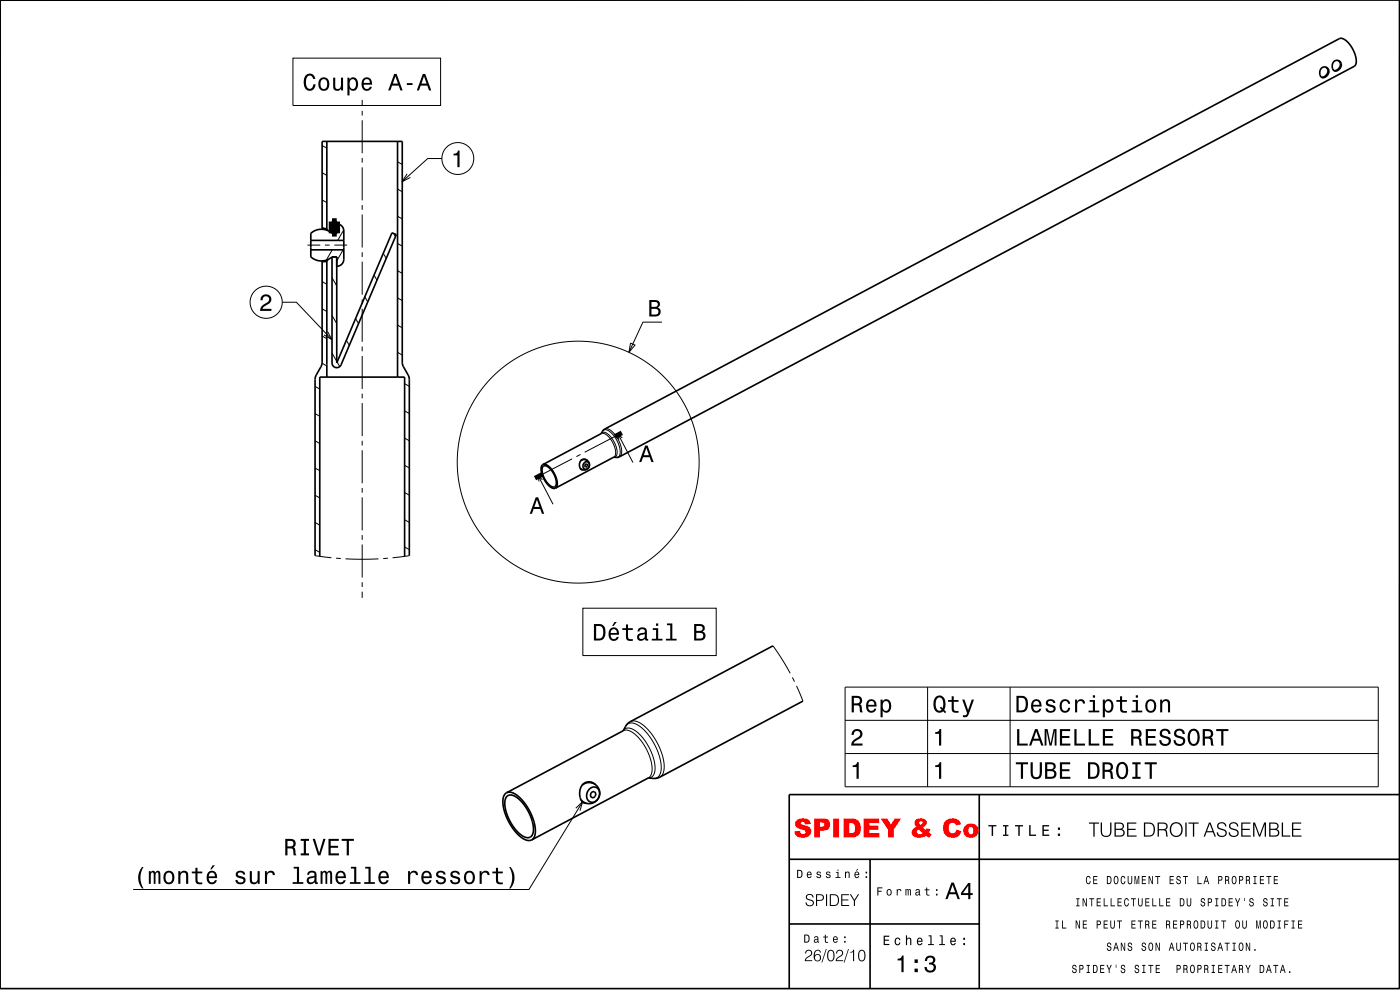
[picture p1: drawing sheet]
<svg xmlns="http://www.w3.org/2000/svg" width="297mm" height="210mm" viewBox="0 0 297 210" stroke-linecap="round" stroke-linejoin="round" font-family="sans-serif">
<path d="M70.4 47h1v2.5h-1z" fill="none" stroke="#000" stroke-width="1.4" stroke-linecap="butt"/>
<g fill="none" stroke="#000" stroke-width=".21">
<path d="M68.3 30.9l1 .5M68.3 36.6l1 .6M76.8 21.2v1.3M76.8 23.5v1M76.8 25.5v7M76.8 33.5v1M76.8 35.5v7M84.3 34.3l1 .6M65.2 52h2.7M68.3 42.4l1 .6M68.3 48.2l.6 .3M68.3 59.7l1 .6"/>
<path d="M68.9 52h1M70.4 58.9l1 1.7M70.5 53l-1.3 2.2M70.9 52h2.7M72.8 53l-1.4 2.3M72.9 48.8l-1.3 2.2M76.8 43.5v1M76.8 45.5v7M76.8 53.5v1M76.8 55.5v7M79.4 58.3l.6 1.1M81.3 53.7l.6 1.1"/>
<path d="M83.5 49.5l.4 .7M84.3 40.1l1 .6M84.3 45.9l1 .5M84.3 51.6l1 .6M84.3 57.4l1 .6M68.3 77l1 .6M68.3 65.5l1 .6M68.3 71.3l1 .6M70.4 66.9l1 1.7M70.4 74.9l1 1.7M71.5 76.8l.6 1M73.5 72.2l.6 1.1"/>
<path d="M75.4 67.6l.7 1.1M76.8 63.5v1M76.8 65.5v7M76.8 73.5v1M76.8 75.5v7M77.4 63l.6 1M84.3 69l1 .5M84.3 63.2l1 .6M84.3 74.7l1 .6M66.8 82l1 .5M66.8 87.7l1 .6M66.8 93.5l1 .6"/>
<path d="M66.8 99.3l1 .6M76.8 83.5v1M76.8 85.5v7M76.8 93.5v1M76.8 95.5v7M85.8 81.4l1 .6M85.8 87.2l1 .5M85.8 92.9l1 .6M85.8 98.7l1 .6M121.4 97.3l-6.4 3.4M123.2 96.4l-.9 .5M127.8 91.5l.1-.2a1.68 1.68 0 0 1 2.2 .9 5.1 5.1 0 0 1 1.3 4.5l-.2 .2-.5 .1"/>
<path d="M128.3 91a2.51 2.51 0 0 1 2.5 1.6 4.2 4.2 0 0 1 .8 4.2l-.2 .1M130.2 97a2.27 2.27 0 0 0 0-2.7 3.4 3.4 0 0 0-2.5-2.4h-.1a1.2 1.2 0 0 1 1.7 .5 4.7 4.7 0 0 1 1.5 4.3l-.6 .3M130.5 92.6l-6.5 3.3M131.2 92.2l3.1 5.9M132 92.9l-.8-.7 .1 1.1M66.8 117.9l3.5 .4M66.8 105l1 .6M66.8 110.8l1 .6M66.8 116.6l1 .6M71.3 118.4l1 .1M73.3 118.5h7M76.8 103.5v1"/>
<path d="M76.8 105.5v7M76.8 113.5v1M76.8 115.5v7M82.3 118.4l-1 .1M85.8 110.2l1 .6M85.8 116l1 .6M85.8 104.5l1 .5M86.8 117.9l-3.5 .4M114.2 101l3.1 6M115.1 101.7l-.9-.7 .1 1.1M76.8 123.5v1M76.8 125.5v1.3"/>
<path d="M164 137l2 3 1.6 2.8M132.7 154.1a1.73 1.73 0 0 1 2.7-.2l1.2 1 1.4 1.5 1 1.8 .7 1.8a5 5 0 0 1-.1 4.8l-.5 .3h-.6M133.7 153.1a3.3 3.3 0 0 1 3.5 1.4l2 2.6 1.2 2.7a5 5 0 0 1-.2 4.9l-.2 .2M168.1 143.7l.4 .9M169 145.5l1.3 3.2M137.6 165a3.2 3.2 0 0 0 .5-3.6l-.7-2a7.9 7.9 0 0 0-4.3-4.5l-.9 .1a1.64 1.64 0 0 1 2.5 0 10.7 10.7 0 0 1 4.2 8.7 1.39 1.39 0 0 1-1.4 1.3"/>
<circle cx="122.7" cy="98" r="25.7"/>
</g>
<g fill="none" stroke="#000" stroke-width=".35">
<path d="M280.3 14.5l.4-.3h.5l.4 .2 .3 .4-.2 1-.7 .6h-.6l-.4-.5v-.8zM281.2 14.2l.5 .6-.1 .7-.5 .7-.7 .2M283 13.1l.3-.3h.6l.4 .2 .2 .5-.1 .9-.8 .6h-.6l-.3-.5-.1-.7zM283.9 12.8l.4 .6v.7l-.6 .7-.7 .2M69.3 30v18.5M84.3 30v50M65.9 53h7M65.9 51h7M68.3 48.5v-18.5h17v46.8l.2 .8 1.2 2.2 .1 .7v37.4M68.3 55.5v21.4l-.1 .7-1.2 2.2-.2 .7v37.4M68.3 48.5l.1 .1M68.3 48.5h1"/>
<path d="M68.3 55.5h1M68.4 55.4l-.1 .1M69.3 48.5l.2 .4M69.3 55.5v24.5M69.5 55.1l-.2 .4M70.4 49.5a3.4 3.4 0 0 0-4.5 0v5a3.4 3.4 0 0 0 4.5 0M70.4 54.5h1v22.5l11.8-27.6 .9 .4-11.7 27.6a1 1 0 0 1-1.2 .6 1 1 0 0 1-.8-1zM70.4 47h1v2.5h-1zM71.4 47.5a1.5 1.5 0 0 1 1.5 1.5v6a1.5 1.5 0 0 1-1.5 1.5M115.2 98.5a2.27 2.27 0 0 0 0 2.7 3.4 3.4 0 0 0 2.5 2.4h.1M115.2 98.5a2.06 2.06 0 0 1 2.1 1.4 3.8 3.8 0 0 1 .7 3.5l-.2 .2M115.2 98.9l.1-.1a2.21 2.21 0 0 1 2.1 1.7 2.35 2.35 0 0 1 .3 2.8 2.22 2.22 0 0 1-2.1-1.7l-.6-1.7v-.7z"/>
<path d="M123.2 97.8a1.12 1.12 0 0 1 1.6 .1 1.12 1.12 0 0 1-.1 1.5 1.12 1.12 0 0 1-1.6-.1M123.3 99.6h.1M124 98.1a.72 .72 0 0 1 1 .2 .72 .72 0 0 1-.2 1 .73 .73 0 0 1-1.1-.2 .73 .73 0 0 1 .3-1zM124.2 97.4l.1 .1M124.6 97.7l-.4-.3h-.5l-.6 .5-.2 .7 .1 .6 .3 .3 .3 .2M130.2 97l1.2-.1 155.9-82.8a2.47 2.47 0 0 0 0-2.9 4.3 4.3 0 0 0-2.9-3.1l-156.1 82.9-.8 1-12.3 6.5M130.2 97l-12.4 6.6M67.8 118v-38h18v38M164 137l-30.3 16.1-.8 .7-.7 1.2-24.7 13.2M170.3 148.7l-30.4 16.2-1 .2-1.4-.1M107.5 168.2a2.84 2.84 0 0 0-.7 3.1l1.1 2.9a7.1 7.1 0 0 0 4.2 4.1l.7-.1M107.5 168.2a2.8 2.8 0 0 1 3 1.2l1 1.3 .9 1.4a6.4 6.4 0 0 1 .8 5.7l-.4 .4"/>
<path d="M107.5 168.9a1.82 1.82 0 0 1 2.5 .6 9.1 9.1 0 0 1 3.1 7.2 1.3 1.3 0 0 1-.9 1 1.3 1.3 0 0 1-1.4-.4 9.1 9.1 0 0 1-3.6-7.7zM123.5 166.6a2.24 2.24 0 0 1 3.2 .2 2.24 2.24 0 0 1-.3 3.2 2.24 2.24 0 0 1-3.1-.3M123.7 170.2h.3M125 167.4a1.29 1.29 0 0 1 1.7-.2 1.29 1.29 0 0 1 .4 1.6 1.36 1.36 0 0 1-1.1 1.3 1.36 1.36 0 0 1-1.5-.9 1.99 1.99 0 0 1 .5-1.8zM125.4 165.9l.4 .2M125.5 168.1a.57 .57 0 0 1 .8 .1 .57 .57 0 0 1-.1 .8 .57 .57 0 0 1-.9 0 .57 .57 0 0 1 .2-.9zM126.3 166.4a2.01 2.01 0 0 0-2.4-.3 2.01 2.01 0 0 0-.9 2.2l.1 .9 .3 .7 .5 .4 .5 .1M137.6 165l-24.8 13.2M207.7 168.6v41.1M296.9 168.6h-129.5v41.1M167.4 196h40.3M167.4 182.3h129.5"/>
<path d="M184.6 182.3v27.4M296.9 209.7v-209.7h-296.9v209.7h296.9"/>
<circle cx="124.4" cy="98.7" r=".31"/>
</g>
<path d="M131.9 91.8l-1.4 .8M115 100.7l-1.5 .7" fill="none" stroke="#000" stroke-width="1" stroke-linecap="butt"/>
<g fill="#000">
<path d="M209.7 175v.3h.7v2h.3v-2h.7v-.3zM212.8 175v.3h.4v1.7h-.4v.3h1.1v-.3h-.4v-1.7h.4v-.3zM215.3 175v.3h.7v2h.3v-2h.7v-.3zM218.3 175v2.3h1.5v-.3h-1.2v-2zM221.1 175v2.3h1.5v-.3h-1.2v-.7h1.1v-.3h-1.1v-.7h1.2v-.3zM224.4 176.8v.5h.5v-.5zM224.4 175.5v.5h.5v-.5z" fill-rule="evenodd"/>
<path d="M231 174.5v.2h.9v2.8h.3v-2.8h1v-.2zM233.5 174.5v1.9a1.14 1.14 0 0 0 1.1 1.2 1.14 1.14 0 0 0 1.2-1.2v-1.9h-.3v1.9a.87 .87 0 0 1-.9 .9 .87 .87 0 0 1-.8-.9v-1.9zM236.4 174.5v3h.9a1.02 1.02 0 0 0 1.3-.6 .8 .8 0 0 0-.6-1 .77 .77 0 0 0 .4-1 .77 .77 0 0 0-1-.4zM236.7 174.7a1.42 1.42 0 0 1 1.4 .3 .52 .52 0 0 1-.4 .8h-1zM236.7 176h.8a.62 .62 0 0 1 .8 .6 .62 .62 0 0 1-.8 .6h-.8zM239.1 174.5v3h2v-.3h-1.7v-1.1h1.5v-.3h-1.5v-1.1h1.7v-.2zM242.7 174.5v3a1.99 1.99 0 0 0 2.2-.7 1.52 1.52 0 0 0 0-1.6 1.52 1.52 0 0 0-1.5-.7zM242.9 174.7a1.46 1.46 0 0 1 1.7 .6l.1 .7a1.02 1.02 0 0 1-1.2 1.2h-.6zM245.6 174.5v3h.3v-1.4l1.1 .1a1.06 1.06 0 0 1 .4 1.2l.3 .1-.2-1.2-.3-.3a.84 .84 0 0 0 .5-1.1 .84 .84 0 0 0-1.1-.4zM245.9 174.7a1.43 1.43 0 0 1 1.5 .3 .57 .57 0 0 1-.4 .9h-1.1zM248.5 174.8a1.59 1.59 0 0 0-.2 1.9 1.59 1.59 0 0 0 1.8 .7 1.58 1.58 0 0 0 .8-1.9 1.58 1.58 0 0 0-1.9-1zM248.7 175a1.1 1.1 0 0 1 1.3-.2 1.1 1.1 0 0 1 .6 1.2 1.11 1.11 0 0 1-1.1 1.3 1.11 1.11 0 0 1-1.1-1.3zM251.5 174.5v3h.2v-3zM252.1 174.5v.2h1v2.8h.2v-2.8h1v-.2zM256.5 174.5l-1.2 3h.3l.4-.9h1.3l.4 .9h.2l-1.1-3zM256.6 174.8l.6 1.5h-1.1zM258.4 174.6a.87 .87 0 0 0-.1 1.1 .87 .87 0 0 0 1 .4 .62 .62 0 0 1 .7 .6 .62 .62 0 0 1-.8 .6 .72 .72 0 0 1-.8-.7h-.3a1.09 1.09 0 0 0 1 1 1.09 1.09 0 0 0 1.2-.9 1.49 1.49 0 0 0-1.6-1.1 .6 .6 0 0 1-.1-.8 .6 .6 0 0 1 .9-.1l.2 .1 .2 .5h.3a1.04 1.04 0 0 0-.7-.9 1.04 1.04 0 0 0-1.1 .2zM261 174.6a.87 .87 0 0 0-.2 1.1 .87 .87 0 0 0 1 .4 .67 .67 0 0 1 .7 .9 .67 .67 0 0 1-1.1 .3l-.4-.4-.1-.3h-.3a1.09 1.09 0 0 0 1.1 1 1.09 1.09 0 0 0 1.1-.9 1.48 1.48 0 0 0-1.5-1.1 .6 .6 0 0 1-.2-.8 .6 .6 0 0 1 .9-.1l.2 .1 .2 .5h.3a1.04 1.04 0 0 0-.6-.9 1.04 1.04 0 0 0-1.1 .2zM263.3 174.5v3h2v-.3h-1.7v-1.1h1.5v-.3h-1.5v-1.1h1.7v-.2zM265.8 174.5v3h.3v-2.6l1 2.6h.2l1-2.6v2.6h.3v-3h-.4l-1 2.6-1-2.6zM269.2 174.5v3h.9a1.02 1.02 0 0 0 1.3-.6 .8 .8 0 0 0-.6-1 .77 .77 0 0 0 .4-1 .77 .77 0 0 0-1-.4zM269.5 174.7a1.43 1.43 0 0 1 1.4 .3 .52 .52 0 0 1-.4 .8h-1zM269.5 176h.8a.62 .62 0 0 1 .8 .6 .62 .62 0 0 1-.8 .6h-.8zM271.9 174.5v3h1.8v-.3h-1.5v-2.7zM274.1 174.5v3h2v-.3h-1.7v-1.1h1.5v-.3h-1.5v-1.1h1.6v-.2z" fill-rule="evenodd"/>
<path d="M169.1 184.5v1.7a.93 .93 0 0 0 1.1-.5 .93 .93 0 0 0-.4-1.2zM169.3 184.7a.65 .65 0 0 1 .7 .7 .65 .65 0 0 1-.7 .6zM171.3 185l-.1 .3a.62 .62 0 0 0 0 .7 .62 .62 0 0 0 .8 .2l.2-.3-.6 .2-.2-.5 .8-.1a.53 .53 0 0 0-.3-.6 .53 .53 0 0 0-.6 .1zM171.5 185.2l.3-.1 .2 .4h-.6zM173.3 185a.52 .52 0 0 0 .1 .6 .52 .52 0 0 0 .5 .1 .28 .28 0 0 1-.2 .4 .28 .28 0 0 1-.3-.3h-.2a.47 .47 0 0 0 .6 .5 .47 .47 0 0 0 .2-.8l-.5-.1a.25 .25 0 0 1 .2-.4 .25 .25 0 0 1 .3 .3h.2l-.3-.4zM175.4 185a.52 .52 0 0 0 0 .6 .52 .52 0 0 0 .6 .1 .28 .28 0 0 1-.3 .4 .28 .28 0 0 1-.3-.3h-.2a.47 .47 0 0 0 .6 .5 .47 .47 0 0 0 .2-.8l-.5-.1a.25 .25 0 0 1 .2-.4 .25 .25 0 0 1 .3 .3h.2l-.3-.4zM177.3 185v.1h.4v1h-.5v.1h1.1v-.1h-.4v-1.1zM177.7 184.5v.2h.2v-.2zM179.3 184.9v1.3h.2v-.9l.3-.2 .2 .2v.9h.2v-.8a.41 .41 0 0 0-.2-.5 .41 .41 0 0 0-.5 .2v-.2zM181.8 184.3l-.2 .4 .5-.4zM181.4 185l-.1 .3a.62 .62 0 0 0 0 .7 .62 .62 0 0 0 .8 .2l.2-.3-.6 .2-.2-.5 .8-.1a.53 .53 0 0 0-.3-.6 .53 .53 0 0 0-.6 .1zM181.6 185.2l.3-.1 .2 .4h-.6zM183.6 185.9v.3h.4v-.3zM183.6 184.9v.4h.4v-.4z" fill-rule="evenodd"/>
<path d="M171.2 189.8a.73 .73 0 0 0-.2 .9 .73 .73 0 0 0 .9 .3 .56 .56 0 0 1 .5 .8 .56 .56 0 0 1-.9 .2l-.3-.3-.1-.3h-.2a.88 .88 0 0 0 .9 .9 .88 .88 0 0 0 .8-1l-.4-.4-.6-.2a.46 .46 0 0 1-.4-.5 .46 .46 0 0 1 .6-.4 .54 .54 0 0 1 .6 .6h.2a.87 .87 0 0 0-.5-.8 .87 .87 0 0 0-.9 .2zM173.1 189.7v2.5h.2v-1.1a1.07 1.07 0 0 0 1.5-.7 .68 .68 0 0 0-.8-.7zM173.3 189.9h.7a.5 .5 0 0 1 .6 .4 .5 .5 0 0 1-.4 .6h-.9zM175.2 189.7v2.5h.3v-2.5zM176 189.7v2.5a1.66 1.66 0 0 0 1.9-.5 1.27 1.27 0 0 0 0-1.4 1.27 1.27 0 0 0-1.3-.6zM176.3 189.9a1.22 1.22 0 0 1 1.4 .5 1.12 1.12 0 0 1-.1 1.3 1.12 1.12 0 0 1-1.3 .3zM178.5 189.7v2.5h1.6v-.2h-1.4v-1h1.3v-.2h-1.3v-.9h1.4v-.2zM180.3 189.7l.8 1.4v1.1h.3v-1.1l.9-1.4h-.3l-.7 1.2-.8-1.2z" fill-rule="evenodd"/>
<path d="M170.6 198.2v1.8a.92 .92 0 0 0 1.1-.6 .92 .92 0 0 0-.4-1.1zM170.8 198.4a.65 .65 0 0 1 .7 .7 .65 .65 0 0 1-.7 .7zM172.8 198.7l-.1 .3h.2a.26 .26 0 0 1 .3-.2 .26 .26 0 0 1 .2 .3 .49 .49 0 0 0-.7 .2 .49 .49 0 0 0 .2 .7l.5-.2 .1 .1 .3 .1v-.2h-.2l-.1-1.1-.3-.1zM172.9 199.5a.28 .28 0 0 1 .5 0 .28 .28 0 0 1-.5 0zM175 198.3v.4h-.4v.2h.4l.1 1 .6 .1v-.2l-.5-.1v-.2v-.6h.5v-.2h-.5v-.4zM176.8 198.8l-.1 .2a.62 .62 0 0 0 .1 .8 .62 .62 0 0 0 .7 .1l.2-.3-.6 .2-.2-.4 .8-.1a.53 .53 0 0 0-.2-.6 .53 .53 0 0 0-.7 .1zM177 198.9l.3-.1 .2 .4h-.6zM179.1 199.6v.4h.3v-.4zM179.1 198.6v.4h.3v-.4z" fill-rule="evenodd"/>
<path d="M186.1 188.2v1.7h.2v-.7h.7v-.2h-.7v-.6h.9v-.2zM188.2 188.8l-.1 .2a.62 .62 0 0 0 .1 .8 .62 .62 0 0 0 .8 0l.1-.2a.62 .62 0 0 0-.1-.8 .62 .62 0 0 0-.8 0zM188.4 188.9l.1-.1a.49 .49 0 0 1 .5 .5 .49 .49 0 0 1-.5 .5l-.2-.3zM190.2 188.6v1.3h.2l.1-1 .4-.1 .1 .2h.2a.42 .42 0 0 0-.3-.4 .42 .42 0 0 0-.5 .2v-.2zM192.1 188.6v1.3h.2v-1l.2-.1 .1 1.1h.2v-1l.1-.1 .1 1.1h.2l-.1-1.3-.4 .2-.2-.2-.2 .2v-.2zM194.3 188.7l-.1 .3h.2a.26 .26 0 0 1 .3-.2 .26 .26 0 0 1 .2 .3 .49 .49 0 0 0-.6 .2 .49 .49 0 0 0 .1 .7l.5-.2 .1 .1h.3v-.1h-.2l-.1-1.1zM194.4 189.5a.28 .28 0 0 1 .5 0 .28 .28 0 0 1-.5 0zM196.5 188.3v.4h-.4v.1h.4l.1 1.1 .6 .1v-.2l-.5-.1v-.2v-.7h.5v-.1h-.5v-.4zM198.6 189.6v.3h.3v-.3zM198.6 188.6v.4h.3v-.4z" fill-rule="evenodd"/>
<path d="M201.8 187.2l-1.2 3.5h.4l.4-1h1.4l.4 1h.4l-1.3-3.5zM202.1 187.7l.5 1.6h-1.1zM205.4 187.3l-1.5 2.1v.5h1.5v.8h.5v-.8h.5v-.4h-.5v-2.2zM205.4 187.9v1.6h-1.1z" fill-rule="evenodd"/>
<path d="M223.9 195.3v.2h.2v1.3h-.2v.2h.7v-.2h-.3v-1.3h.3v-.2zM225.3 195.3v1.7h.9v-.2h-.7v-1.5zM228.2 195.3v1.7h.2v-1.4l.5 1.4h.2v-1.7h-.2v1.4l-.5-1.4zM229.7 195.3v1.7h.9v-.2h-.7v-.6h.6v-.2h-.6v-.5h.7v-.2zM232.7 195.3v1.7h.1v-.8a.52 .52 0 0 0 .7-.3 .52 .52 0 0 0-.4-.6zM232.8 195.5h.3a.29 .29 0 0 1 .3 .3 .29 .29 0 0 1-.3 .2h-.3zM234.1 195.3v1.7h.9v-.2h-.7v-.6h.6v-.2h-.6v-.5h.7v-.2zM235.5 195.3v1a.54 .54 0 0 0 .5 .7l.5-.4v-1.3h-.2v1.2l-.3 .3-.3-.3v-1.2zM237 195.3v.2h.4v1.5h.2v-1.5h.4v-.2zM240 195.3v1.7h.9v-.2h-.7v-.6h.6v-.2h-.6v-.5h.7v-.2zM241.4 195.3v.2h.4v1.5h.2v-1.5h.4v-.2zM242.9 195.3v1.7h.2v-.8l.5 .1 .1 .7h.2l-.2-.8a.7 .7 0 0 0-.1-.9zM243.1 195.5h.3a.29 .29 0 0 1 .2 .3 .29 .29 0 0 1-.3 .2h-.2zM244.4 195.3v1.7h.9v-.2h-.7v-.6h.7v-.2h-.7v-.5h.7v-.2zM247.4 195.3v1.7h.1v-.8l.5 .1 .1 .7h.2l-.2-.8a.7 .7 0 0 0-.1-.9zM247.5 195.5h.3a.29 .29 0 0 1 .3 .3 .29 .29 0 0 1-.3 .2h-.3zM248.9 195.3v1.7h.8v-.2h-.7v-.6h.7v-.2h-.7v-.5h.7v-.2zM250.3 195.3v1.7h.2v-.8a.52 .52 0 0 0 .7-.3 .52 .52 0 0 0-.4-.6zM250.5 195.5h.3a.29 .29 0 0 1 .2 .3 .29 .29 0 0 1-.2 .2h-.3zM251.8 195.3v1.7h.2v-.8l.4 .1 .1 .7h.2l-.2-.9a.49 .49 0 0 0 .2-.5 .49 .49 0 0 0-.4-.3zM252 195.5h.2a.29 .29 0 0 1 .3 .3 .29 .29 0 0 1-.3 .2h-.2zM253.5 195.3a1.15 1.15 0 0 0 .2 1.7 1.01 1.01 0 0 0 .6-.9 1.01 1.01 0 0 0-.6-.9zM253.6 195.5l.1-.1a.91 .91 0 0 1 0 1.4l-.3-.4v-.6zM254.7 195.3v1.7a.93 .93 0 0 0 1-.6 .93 .93 0 0 0-.3-1.1zM254.9 195.5a.68 .68 0 0 1 .7 .5 .68 .68 0 0 1-.4 .8h-.3zM256.2 195.3v1a.54 .54 0 0 0 .5 .7l.4-.4v-1.3h-.2v1.2l-.2 .3-.3-.3v-1.2zM257.8 195.3v.2h.2v1.3h-.2v.2h.7v-.2h-.3v-1.3h.3v-.2zM259.1 195.3v.2h.4v1.5h.2v-1.5h.4v-.2zM262.3 195.3a1.15 1.15 0 0 0 .2 1.7 1.02 1.02 0 0 0 0-1.8zM262.4 195.5l.1-.1a.91 .91 0 0 1 0 1.4l-.3-.4zM263.5 195.3v1a.54 .54 0 0 0 .5 .7l.5-.4v-1.3h-.2v1.2l-.3 .3-.3-.3v-1.2zM266.5 195.3v1.7h.1v-1.6l.3 1.6h.2l.2-1.6v1.6h.2v-1.7h-.3l-.2 1.5-.3-1.5zM268.2 195.3a1.15 1.15 0 0 0 .2 1.7 1.02 1.02 0 0 0 0-1.8zM268.3 195.5l.1-.1a.91 .91 0 0 1 0 1.4l-.3-.4zM269.4 195.3v1.7a.93 .93 0 0 0 1-.6 .93 .93 0 0 0-.3-1.1zM269.6 195.5a.68 .68 0 0 1 .7 .5 .68 .68 0 0 1-.4 .8h-.3zM271 195.3v.2h.3v1.3h-.3v.2h.7v-.2h-.2v-1.3h.2v-.2zM272.4 195.3v1.7h.2v-.8h.6v-.2h-.6v-.5h.8v-.2zM274 195.3v.2h.2v1.3h-.2v.2h.7v-.2h-.3v-1.3h.3v-.2zM275.4 195.3v1.7h.9v-.2h-.7v-.6h.6v-.2h-.6v-.5h.7v-.2z" fill-rule="evenodd"/>
<path d="M228.3 190.5v.2h.3v1.3h-.3v.3h.7v-.3h-.2v-1.3h.2v-.2zM229.7 190.5v1.8h.1v-1.5l.6 1.5h.2v-1.8h-.2v1.4l-.5-1.4zM231.1 190.5v.2h.4v1.6h.2v-1.6h.4v-.2zM232.7 190.5v1.8h.8v-.3h-.7v-.5h.7v-.2h-.7v-.6h.7v-.2zM234.1 190.5v1.8h.9v-.3h-.7v-1.5zM235.6 190.5v1.8h.9v-.3h-.7v-1.5zM237.1 190.5v1.8h.9v-.3h-.7v-.5h.6v-.2h-.6v-.6h.6v-.2zM238.8 190.6a1.15 1.15 0 0 0 .2 1.7 .61 .61 0 0 0 .5-.7h-.2l-.2 .5a.75 .75 0 0 1-.5-.7 .75 .75 0 0 1 .4-.7l.3 .4h.2l-.1-.3a.43 .43 0 0 0-.6-.2zM239.9 190.5v.2h.5v1.6h.1v-1.6h.5v-.2zM241.4 190.5l.1 1.4a.46 .46 0 0 0 .4 .4 .46 .46 0 0 0 .5-.4v-1.4h-.2v1.3l-.3 .3-.3-.3v-1.3zM243 190.5v1.8h.9v-.3h-.7v-.5h.6v-.2h-.6v-.6h.6v-.2zM244.5 190.5v1.8h.9v-.3h-.8v-1.5zM245.9 190.5v1.8h.9v-.3h-.7v-1.5zM247.4 190.5v1.8h.9v-.3h-.7v-.5h.6v-.2h-.6v-.6h.7v-.2zM250.3 190.5v1.8a.93 .93 0 0 0 1-.6 .93 .93 0 0 0-.3-1.1zM250.5 190.7a.68 .68 0 0 1 .6 .6 .68 .68 0 0 1-.4 .7h-.2zM251.7 190.5l.1 1.4a.46 .46 0 0 0 .4 .4 .46 .46 0 0 0 .5-.4v-1.4h-.2v1.3l-.3 .3-.2-.3-.1-1.3zM254.8 190.6a.59 .59 0 0 0 0 .7 .59 .59 0 0 0 .6 .3 .32 .32 0 0 1-.2 .5 .32 .32 0 0 1-.3-.4h-.2a.53 .53 0 0 0 .5 .6 .53 .53 0 0 0 .5-.6 .53 .53 0 0 0-.6-.5 .28 .28 0 0 1-.2-.3 .28 .28 0 0 1 .4-.2 .28 .28 0 0 1 .2 .4l.1-.1a.47 .47 0 0 0-.2-.5 .47 .47 0 0 0-.6 .1zM256.2 190.5v1.8h.2v-.8a.52 .52 0 0 0 .7-.3 .52 .52 0 0 0-.4-.7zM256.4 190.8h.3a.29 .29 0 0 1 .2 .2 .29 .29 0 0 1-.3 .3h-.2zM257.8 190.5v.2h.2v1.3h-.2v.3h.7v-.3h-.3v-1.3h.3v-.2zM259.1 190.5v1.8a.93 .93 0 0 0 1-.6 .93 .93 0 0 0-.3-1.1zM259.3 190.7a.68 .68 0 0 1 .7 .6 .68 .68 0 0 1-.4 .7h-.3zM260.6 190.5v1.8h.9v-.3h-.7v-.5h.7v-.2h-.7v-.6h.7v-.2zM262 190.5l.5 1.1v.7h.2v-.7l.4-1.1h-.2l-.3 .9-.4-.9zM264 190.5v.6h.1v-.6zM265.2 190.6a.59 .59 0 0 0-.1 .7 .59 .59 0 0 0 .6 .3 .32 .32 0 0 1-.2 .5 .32 .32 0 0 1-.3-.4h-.2a.53 .53 0 0 0 .5 .6 .53 .53 0 0 0 .5-.6 .53 .53 0 0 0-.6-.5 .28 .28 0 0 1-.2-.3 .28 .28 0 0 1 .4-.2 .28 .28 0 0 1 .2 .4l.2-.1a.47 .47 0 0 0-.3-.5 .47 .47 0 0 0-.5 .1zM268.1 190.6a.59 .59 0 0 0 0 .7 .59 .59 0 0 0 .6 .3 .32 .32 0 0 1-.2 .5 .32 .32 0 0 1-.4-.4h-.2a.53 .53 0 0 0 .6 .6 .53 .53 0 0 0 .5-.6 .53 .53 0 0 0-.7-.5 .28 .28 0 0 1-.1-.3 .28 .28 0 0 1 .3-.2 .28 .28 0 0 1 .2 .4l.2-.1a.47 .47 0 0 0-.2-.5 .47 .47 0 0 0-.6 .1zM269.6 190.5v.2h.2v1.3h-.2v.3h.7v-.3h-.3v-1.3h.3v-.2zM270.9 190.5v.2h.4v1.6h.2v-1.6h.4v-.2zM272.4 190.5v1.8h.9v-.3h-.7v-.5h.6v-.2h-.6v-.6h.7v-.2z" fill-rule="evenodd"/>
<path d="M230.7 185.8a1.15 1.15 0 0 0 .2 1.8 .6 .6 0 0 0 .5-.7h-.2l-.2 .4a.75 .75 0 0 1-.5-.6 .75 .75 0 0 1 .4-.7l.3 .3h.2l-.1-.2a.44 .44 0 0 0-.6-.3zM231.9 185.8v1.7h.9v-.2h-.7v-.5h.6v-.3h-.6v-.5h.7v-.2zM234.8 185.8v1.7a.93 .93 0 0 0 1-.5 .93 .93 0 0 0-.3-1.1zM235 186a.68 .68 0 0 1 .7 .6 .68 .68 0 0 1-.4 .7h-.3zM236.5 185.8a1.16 1.16 0 0 0 .3 1.8 1.01 1.01 0 0 0 .5-.9 1.01 1.01 0 0 0-.5-.9zM236.6 186h.2a.91 .91 0 0 1 0 1.4l-.3-.4zM238 185.8a1.15 1.15 0 0 0 .3 1.8 .6 .6 0 0 0 .5-.7h-.2l-.2 .4a.76 .76 0 0 1-.5-.6 .76 .76 0 0 1 .4-.7l.2 .3h.2v-.2a.44 .44 0 0 0-.7-.3zM239.2 185.8l.1 1.4a.46 .46 0 0 0 .4 .4 .46 .46 0 0 0 .5-.4v-1.4h-.2v1.3l-.3 .3-.3-.3v-1.3zM240.7 185.8v1.7h.1v-1.5l.3 1.5h.2l.2-1.5v1.5h.2v-1.7h-.3l-.2 1.5-.3-1.5zM242.2 185.8v1.7h.9v-.2h-.7v-.5h.6v-.3h-.6v-.5h.7v-.2zM243.7 185.8v1.7h.1v-1.4l.6 1.4h.2v-1.7h-.2v1.4l-.5-1.4zM245.1 185.8v.2h.4v1.5h.2v-1.5h.4v-.2zM248.1 185.8v1.7h.9v-.2h-.7v-.5h.6v-.3h-.6v-.5h.7v-.2zM249.7 185.9a.59 .59 0 0 0-.1 .7 .59 .59 0 0 0 .6 .3 .32 .32 0 0 1-.1 .5 .32 .32 0 0 1-.4-.4h-.2a.53 .53 0 0 0 .5 .6 .53 .53 0 0 0 .6-.6 .53 .53 0 0 0-.7-.5 .28 .28 0 0 1-.1-.3 .28 .28 0 0 1 .3-.2 .28 .28 0 0 1 .2 .3h.2a.47 .47 0 0 0-.3-.5 .47 .47 0 0 0-.5 .1zM251 185.8v.2h.4v1.5h.2v-1.5h.4v-.2zM254 185.8v1.7h.9v-.2h-.7v-1.5zM255.8 185.8l-.5 1.7h.2l.1-.5h.6l.1 .5h.2l-.5-1.7zM255.9 186.1l.2 .7h-.4zM258.4 185.8v1.7h.2v-.7a.52 .52 0 0 0 .7-.3 .52 .52 0 0 0-.4-.7zM258.6 186h.3a.28 .28 0 0 1 .3 .3 .28 .28 0 0 1-.3 .3h-.3zM259.9 185.8v1.7h.2v-.7l.4 .1 .1 .6h.2l-.2-.8a.5 .5 0 0 0 .2-.5 .5 .5 0 0 0-.4-.4zM260.1 186h.2a.28 .28 0 0 1 .3 .3 .28 .28 0 0 1-.3 .3h-.2zM261.6 185.8a1.15 1.15 0 0 0 .2 1.8 1.01 1.01 0 0 0 .6-.9 1.01 1.01 0 0 0-.6-.9zM261.7 186h.1a.9 .9 0 0 1 0 1.4l-.3-.4v-.6zM262.9 185.8v1.7h.1v-.7a.52 .52 0 0 0 .7-.3 .52 .52 0 0 0-.4-.7zM263 186h.3a.28 .28 0 0 1 .3 .3 .28 .28 0 0 1-.3 .3h-.3zM264.3 185.8v1.7h.2v-.7l.4 .1 .1 .6h.2l-.2-.8a.5 .5 0 0 0 .2-.5 .5 .5 0 0 0-.4-.4zM264.5 186h.2a.28 .28 0 0 1 .3 .3 .28 .28 0 0 1-.3 .3h-.2zM265.9 185.8v.2h.2v1.3h-.2v.2h.7v-.2h-.3v-1.3h.3v-.2zM267.3 185.8v1.7h.9v-.2h-.7v-.5h.6v-.3h-.6v-.5h.6v-.2zM268.7 185.8v.2h.4v1.5h.2v-1.5h.4v-.2zM270.2 185.8v1.7h.9v-.2h-.7v-.5h.6v-.3h-.6v-.5h.7v-.2z" fill-rule="evenodd"/>
<path d="M171 201.7l-.2 .6h.2a.55 .55 0 0 1 .5-.6 .55 .55 0 0 1 .6 .4 .55 .55 0 0 1-.4 .6l-.8 .6-.2 .6h1.6v-.2h-1.3l.5-.6a.85 .85 0 0 0 .8-.7 .85 .85 0 0 0-.4-.9h-.7zM173 201.6l-.4 .9a.95 .95 0 0 0 .2 1.2 .95 .95 0 0 0 1.2 0 .78 .78 0 0 0 0-1.1 .78 .78 0 0 0-1.2 .1 .85 .85 0 0 1 .7-1.1l.3 .1 .1 .4h.3a.7 .7 0 0 0-.5-.6 .7 .7 0 0 0-.7 .1zM173 202.7a.57 .57 0 0 1 .8 .1 .57 .57 0 0 1 0 .7 .57 .57 0 0 1-.8 .1l-.1-.5zM175.2 201.3l-.9 2.9h.1l1-2.9zM175.7 201.8a1.43 1.43 0 0 0 .6 2.2 1.41 1.41 0 0 0 .3-2.5h-.7zM176 201.7h.5a1.69 1.69 0 0 1 0 2h-.5a1.7 1.7 0 0 1 0-2zM177.6 201.7l-.2 .6h.2a.55 .55 0 0 1 .4-.6 .55 .55 0 0 1 .7 .4 .55 .55 0 0 1-.5 .6l-.8 .6-.1 .6h1.6v-.2h-1.4l.5-.6a.85 .85 0 0 0 .8-.7 .85 .85 0 0 0-.4-.9h-.6zM179.9 201.3l-.9 2.9h.2l.9-2.9zM180.4 201.9v.2l.6-.2v2h.2v-2.4h-.2a.5 .5 0 0 1-.6 .4zM182.2 201.8a1.43 1.43 0 0 0 .6 2.2 1.41 1.41 0 0 0 .4-2.5h-.7zM182.6 201.7h.5a1.69 1.69 0 0 1 0 2h-.5a1.7 1.7 0 0 1 0-2z" fill-rule="evenodd"/>
<path d="M187.5 198.5v2h1.2v-.3h-1v-.6h.9v-.3h-.9v-.6h1v-.2zM190 199.1a.83 .83 0 0 0-.2 .9 .83 .83 0 0 0 .8 .5l.4-.6h-.2l-.2 .4a.58 .58 0 0 1-.6-.6 .58 .58 0 0 1 .6-.6l.2 .3h.2a.59 .59 0 0 0-.4-.5 .59 .59 0 0 0-.6 .2zM192.2 198.4v2.1h.2l.1-1.1 .3-.3 .3 .2v1.2h.2v-1a.48 .48 0 0 0-.3-.6 .48 .48 0 0 0-.6 .3v-.8zM194.7 199.1a.83 .83 0 0 0-.2 .9 .83 .83 0 0 0 .8 .5l.4-.5-.7 .3-.2-.5h.9v-.1a.61 .61 0 0 0-.3-.7 .61 .61 0 0 0-.7 .1zM194.9 199.2l.4-.1 .2 .5h-.7zM197 198.4v.2h.4v1.7h-.5v.2h1.2v-.2h-.5v-1.9zM199.4 198.4v.2h.3v1.7h-.5v.2h1.3v-.2h-.5v-1.9zM201.7 199.1a.83 .83 0 0 0-.1 .9 .83 .83 0 0 0 .8 .5l.4-.5-.8 .3-.2-.5h1v-.1a.61 .61 0 0 0-.3-.7 .61 .61 0 0 0-.8 .1zM201.9 199.2l.4-.1 .2 .5h-.7zM204.4 200v.5h.3v-.5zM204.4 198.9v.5h.3v-.5z" fill-rule="evenodd"/>
<path d="M190.4 203.4v.3h.8v2.5h.5v-3.5h-.3a.77 .77 0 0 1-1 .7zM194 205.5v.7h.7v-.7zM194 203.5v.8h.7v-.8zM196.5 203l-.3 .9h.5a.62 .62 0 0 1 .3-.8 .62 .62 0 0 1 .8 .3 .62 .62 0 0 1-.2 .8h-.5v.4a.72 .72 0 0 1 .9 .4 .72 .72 0 0 1-.5 1 .72 .72 0 0 1-.9-.5v-.4h-.5a1.18 1.18 0 0 0 1.5 1.2 1.18 1.18 0 0 0 .6-1.8l-.2-.2a.97 .97 0 0 0 .2-1.3 .97 .97 0 0 0-1.3-.2z" fill-rule="evenodd"/>
<path d="M227.6 204.8a.59 .59 0 0 0-.1 .6 .59 .59 0 0 0 .6 .3 .32 .32 0 0 1-.1 .5 .32 .32 0 0 1-.4-.4h-.2a.53 .53 0 0 0 .5 .6 .53 .53 0 0 0 .6-.6 .53 .53 0 0 0-.7-.4 .28 .28 0 0 1-.1-.4 .28 .28 0 0 1 .3-.2 .28 .28 0 0 1 .2 .4h.2a.47 .47 0 0 0-.3-.5 .47 .47 0 0 0-.5 .1zM229 204.7v1.7h.2v-.7a.52 .52 0 0 0 .7-.4 .52 .52 0 0 0-.4-.6zM229.2 204.9h.2a.28 .28 0 0 1 .3 .3 .28 .28 0 0 1-.3 .3h-.2zM230.5 204.7v.2h.3v1.3h-.3v.2h.7v-.2h-.2v-1.3h.2v-.2zM231.9 204.7v1.7a.93 .93 0 0 0 1-.6 .93 .93 0 0 0-.3-1.1zM232.1 204.9a.68 .68 0 0 1 .6 .5 .68 .68 0 0 1-.4 .8h-.2zM233.4 204.7v1.7h.9v-.2h-.7v-.6h.6v-.2h-.6v-.5h.7v-.2zM234.7 204.7l.5 1v.7h.2v-.7l.5-1h-.3l-.3 .8-.4-.8zM236.7 204.6v.7h.1v-.7zM237.9 204.8a.59 .59 0 0 0 0 .6 .59 .59 0 0 0 .6 .3 .32 .32 0 0 1-.2 .5 .32 .32 0 0 1-.4-.4h-.2a.53 .53 0 0 0 .6 .6 .53 .53 0 0 0 .5-.6 .53 .53 0 0 0-.7-.4 .28 .28 0 0 1-.1-.4 .28 .28 0 0 1 .3-.2 .28 .28 0 0 1 .2 .4h.2a.47 .47 0 0 0-.2-.5 .47 .47 0 0 0-.6 .1zM240.8 204.8a.59 .59 0 0 0 0 .6 .59 .59 0 0 0 .6 .3 .32 .32 0 0 1-.2 .5 .32 .32 0 0 1-.3-.4h-.2a.53 .53 0 0 0 .5 .6 .53 .53 0 0 0 .5-.6 .53 .53 0 0 0-.6-.4 .28 .28 0 0 1-.2-.4 .28 .28 0 0 1 .4-.2 .28 .28 0 0 1 .2 .4h.1a.47 .47 0 0 0-.2-.5 .47 .47 0 0 0-.6 .1zM242.3 204.7v.2h.3v1.3h-.3v.2h.7v-.2h-.3v-1.3h.3v-.2zM243.6 204.7v.2h.4v1.5h.2v-1.5h.4v-.2zM245.2 204.7v1.7h.9v-.2h-.7v-.6h.6v-.2h-.6v-.5h.7v-.2zM249.6 204.7v1.7h.2v-.7a.52 .52 0 0 0 .7-.4 .52 .52 0 0 0-.4-.6zM249.8 204.9h.2a.28 .28 0 0 1 .3 .3 .28 .28 0 0 1-.3 .3h-.2zM251 204.7v1.7h.2v-.7h.5l.1 .7h.2l-.2-.8a.7 .7 0 0 0-.1-.9zM251.2 204.9h.3a.28 .28 0 0 1 .2 .3 .28 .28 0 0 1-.3 .3h-.2zM252.8 204.7a1.15 1.15 0 0 0 .2 1.7 1.01 1.01 0 0 0 .5-.9 1.01 1.01 0 0 0-.5-.9zM252.8 204.9l.2-.1a.91 .91 0 0 1 0 1.4l-.3-.4zM254 204.7v1.7h.2v-.7a.52 .52 0 0 0 .7-.4 .52 .52 0 0 0-.4-.6zM254.2 204.9h.2a.28 .28 0 0 1 .3 .3 .28 .28 0 0 1-.3 .3h-.2zM255.5 204.7v1.7h.2v-.7h.4l.1 .7h.2l-.2-.8a.7 .7 0 0 0-.1-.9zM255.7 204.9h.2a.28 .28 0 0 1 .3 .3 .28 .28 0 0 1-.3 .3h-.2zM257 204.7v.2h.3v1.3h-.3v.2h.7v-.2h-.2v-1.3h.2v-.2zM258.4 204.7v1.7h.9v-.2h-.7v-.6h.6v-.2h-.6v-.5h.7v-.2zM259.8 204.7v.2h.4v1.5h.2v-1.5h.5v-.2zM261.7 204.7l-.5 1.7h.2l.1-.5h.6l.1 .5h.2l-.5-1.7zM261.8 204.9l.2 .8h-.4zM262.8 204.7v1.7h.2v-.7h.4l.2 .7h.2l-.2-.8a.7 .7 0 0 0-.1-.9zM263 204.9h.2a.28 .28 0 0 1 .3 .3 .28 .28 0 0 1-.3 .3h-.2zM264.2 204.7l.5 1v.7h.2v-.7l.4-1h-.2l-.3 .8-.4-.8zM267.2 204.7v1.7a.93 .93 0 0 0 1-.6 .93 .93 0 0 0-.3-1.1zM267.4 204.9a.68 .68 0 0 1 .7 .5 .68 .68 0 0 1-.4 .8h-.3zM269.1 204.7l-.5 1.7h.1l.2-.5h.6l.1 .5h.2l-.5-1.7zM269.2 204.9l.2 .8h-.4zM270.1 204.7v.2h.5v1.5h.1v-1.5h.5v-.2zM272 204.7l-.5 1.7h.2l.1-.5h.6l.1 .5h.2l-.5-1.7zM272.1 204.9l.2 .8h-.4zM273.5 206v.4h.2v-.4z" fill-rule="evenodd"/>
<path d="M234.9 200.1a.59 .59 0 0 0 0 .6 .59 .59 0 0 0 .6 .3 .32 .32 0 0 1-.2 .5 .32 .32 0 0 1-.3-.4h-.2a.53 .53 0 0 0 .5 .6 .53 .53 0 0 0 .5-.6 .53 .53 0 0 0-.6-.4 .28 .28 0 0 1-.2-.4 .28 .28 0 0 1 .4-.2 .28 .28 0 0 1 .2 .4h.2a.47 .47 0 0 0-.3-.5 .47 .47 0 0 0-.6 .1zM236.7 200l-.6 1.7h.2l.2-.5h.5l.2 .5h.2l-.5-1.7zM236.8 200.2l.2 .8h-.5zM237.8 200v1.7h.1v-1.4l.6 1.4h.2v-1.7h-.2v1.4l-.5-1.4zM239.4 200.1a.59 .59 0 0 0-.1 .6 .59 .59 0 0 0 .6 .3 .32 .32 0 0 1-.1 .5 .32 .32 0 0 1-.4-.4h-.2a.53 .53 0 0 0 .5 .6 .53 .53 0 0 0 .6-.6 .53 .53 0 0 0-.7-.4 .28 .28 0 0 1-.1-.4 .28 .28 0 0 1 .3-.2 .28 .28 0 0 1 .2 .4h.2a.47 .47 0 0 0-.3-.5 .47 .47 0 0 0-.5 .1zM242.3 200.1a.59 .59 0 0 0 0 .6 .59 .59 0 0 0 .6 .3 .32 .32 0 0 1-.2 .5 .32 .32 0 0 1-.4-.4h-.1a.53 .53 0 0 0 .5 .6 .53 .53 0 0 0 .5-.6 .53 .53 0 0 0-.6-.4 .28 .28 0 0 1-.2-.4 .28 .28 0 0 1 .4-.2 .28 .28 0 0 1 .1 .4h.2a.47 .47 0 0 0-.2-.5 .47 .47 0 0 0-.6 .1zM243.9 200a1.15 1.15 0 0 0 .2 1.7 1.01 1.01 0 0 0 .6-.9 1.01 1.01 0 0 0-.6-.9zM244 200.2l.1-.1a.91 .91 0 0 1 0 1.4l-.3-.4zM245.1 200v1.7h.2v-1.4l.5 1.4h.3v-1.7h-.2v1.4l-.5-1.4zM248.4 200l-.5 1.7h.2l.2-.5h.5l.2 .5h.2l-.5-1.7zM248.5 200.2l.3 .8h-.5zM249.5 200v1a.54 .54 0 0 0 .5 .7l.4-.1 .1-.3v-1.3h-.2v1.3l-.3 .2-.3-.2v-1.3zM251 200v.2h.4v1.5h.2v-1.5h.4v-.2zM252.8 200a1.15 1.15 0 0 0 .2 1.7 1.01 1.01 0 0 0 .5-.9 1.01 1.01 0 0 0-.5-.9zM252.8 200.2l.2-.1a.91 .91 0 0 1 0 1.4l-.3-.4zM254 200v1.7h.2v-.7h.4l.1 .7h.2l-.1-.8a.62 .62 0 0 0-.3-.9zM254.2 200.2h.2a.29 .29 0 0 1 .3 .3 .29 .29 0 0 1-.3 .2h-.2zM255.6 200v.2h.2v1.3h-.2v.2h.7v-.2h-.3v-1.3h.3v-.2zM257.1 200.1a.59 .59 0 0 0-.1 .6 .59 .59 0 0 0 .6 .3 .32 .32 0 0 1-.2 .5 .32 .32 0 0 1-.3-.4h-.2a.53 .53 0 0 0 .5 .6 .53 .53 0 0 0 .5-.6 .53 .53 0 0 0-.6-.4 .28 .28 0 0 1-.2-.4 .28 .28 0 0 1 .4-.2 .28 .28 0 0 1 .2 .4h.2a.47 .47 0 0 0-.3-.5 .47 .47 0 0 0-.5 .1zM258.8 200l-.6 1.7h.2l.2-.5h.5l.2 .5h.2l-.5-1.7zM258.9 200.2l.2 .8h-.5zM259.8 200v.2h.4v1.5h.2v-1.5h.5v-.2zM261.5 200v.2h.2v1.3h-.2v.2h.7v-.2h-.3v-1.3h.3v-.2zM263.1 200a1.15 1.15 0 0 0 .2 1.7 1.01 1.01 0 0 0 .5-.9 1.01 1.01 0 0 0-.5-.9zM263.1 200.2l.2-.1a.91 .91 0 0 1 0 1.4l-.3-.4zM264.3 200v1.7h.2v-1.4l.5 1.4h.2v-1.7h-.2v1.4l-.5-1.4zM266.1 201.3v.4h.3v-.4z" fill-rule="evenodd"/>
</g>
<g fill="#f00">
<path d="M169 174a2.08 2.08 0 0 1 2.9 .3l.1 .5-1.2 .1a.46 .46 0 0 0-.4-.6 .46 .46 0 0 0-.5 .3 .59 .59 0 0 0 .7 .4 1.33 1.33 0 0 1 1.4 .8 1.33 1.33 0 0 1-.4 1.5 2.28 2.28 0 0 1-2.9-.3l-.2-.7h1.2a.57 .57 0 0 0 .5 .6 .57 .57 0 0 0 .7-.5l-.5-.3a1.6 1.6 0 0 1-1.7-1.5z" fill-rule="evenodd"/>
<path d="M172.7 173.6h2.1a1.29 1.29 0 0 1 1.3 1.4 1.29 1.29 0 0 1-1.5 1.2h-.7v1.4h-1.2zM173.9 174.5v.9h.3a.46 .46 0 0 0 .7-.3 .46 .46 0 0 0-.3-.6z" fill-rule="evenodd"/>
<path d="M176.8 173.6h1.2v4h-1.2z" fill-rule="evenodd"/>
<path d="M178.9 173.6h1.9a1.98 1.98 0 0 1 1.7 2.9 1.64 1.64 0 0 1-1.7 1.1h-1.9zM180.2 174.6v2.1a1.09 1.09 0 0 0 1.2-.8 1.09 1.09 0 0 0-.6-1.3z" fill-rule="evenodd"/>
<path d="M183.2 173.6h3.3v1h-2.1v.5h1.9v.9h-1.9v.7h2.2v.9h-3.4z" fill-rule="evenodd"/>
<path d="M186.8 173.6h1.4l.8 1.3 .8-1.3h1.4l-1.6 2.4v1.6h-1.2v-1.6z" fill-rule="evenodd"/>
<path d="M194.3 173.9a1.63 1.63 0 0 1 2.3 .3 1.16 1.16 0 0 1-.8 1.3l.6 .6 .1-.4 .9 .2-.3 .7 .6 .4-.6 .7-.3-.2a.41 .41 0 0 0-.8 0l-.1 .1a1.85 1.85 0 0 1-2.5-.8 1.24 1.24 0 0 1 1-1.4 1.04 1.04 0 0 1-.1-1.5zM194.9 174.6a.4 .4 0 0 0 .8 0 .4 .4 0 0 0-.8 0zM194.7 176.1a.52 .52 0 0 0-.1 .7 .52 .52 0 0 0 .7 .2l.5-.2-.9-.8z" fill-rule="evenodd"/>
<path d="M200.6 174.1a2.06 2.06 0 0 1 3.3 .8l-1.1 .2a.8 .8 0 0 0-1.1-.5 .8 .8 0 0 0-.4 1 .83 .83 0 0 0 .6 1.1 .83 .83 0 0 0 1-.7l1 .3a2.04 2.04 0 0 1-2.7 1.2 2.04 2.04 0 0 1-1-2.8z" fill-rule="evenodd"/>
<path d="M204.3 176.2a1.6 1.6 0 0 1 3.2 0 1.6 1.6 0 0 1-3.2 0zM205.6 175.6a.88 .88 0 0 0 .4 1.4 .84 .84 0 0 0 .5-.8 .84 .84 0 0 0-.5-.8z" fill-rule="evenodd"/>
</g>
<g fill="#000">
<path d="M64.8 16.1a2.51 2.51 0 0 0 .4 3.1 1.27 1.27 0 0 0 1.8-1.3h-.5a.82 .82 0 0 1-1.1 .9 2.08 2.08 0 0 1 0-2.7 .72 .72 0 0 1 1 .6h.5a1.19 1.19 0 0 0-.8-1 1.19 1.19 0 0 0-1.3 .4zM67.8 16.8a1.53 1.53 0 0 0 .9 2.5 1.48 1.48 0 0 0 1.2-1.5 1.48 1.48 0 0 0-1.2-1.4l-.5 .1zM68.2 17a.67 .67 0 0 1 .7-.2 .67 .67 0 0 1 .5 .6 1.11 1.11 0 0 1-.7 1.5 1.17 1.17 0 0 1-.5-1.9zM70.7 16.5v1.8a.89 .89 0 0 0 .6 .9 .89 .89 0 0 0 1.1-.4v.4h.4v-2.7h-.5v1.5a.65 .65 0 0 1-.3 .8 .65 .65 0 0 1-.9-.3v-2zM73.7 16.5v3.7h.4v-1.4a.93 .93 0 0 0 1 .5 .93 .93 0 0 0 .8-.9 1.51 1.51 0 0 0-1-2l-.4 .1-.4 .4v-.4zM74.3 17a.63 .63 0 0 1 .7-.2 .63 .63 0 0 1 .5 .6 1.13 1.13 0 0 1-.7 1.5 1.18 1.18 0 0 1-.5-1.9zM77 16.8a1.54 1.54 0 0 0 .8 2.5 1.06 1.06 0 0 0 1.1-.9h-.5l-.2 .4-.4 .1a.75 .75 0 0 1-.6-.9h1.7a1.17 1.17 0 0 0-.5-1.4 1.17 1.17 0 0 0-1.4 .2zM77.3 17a.66 .66 0 0 1 .8-.1 .66 .66 0 0 1 .4 .7h-1.3zM83.6 15.7l-1.3 3.5h.5l.4-1h1.4l.3 1h.5l-1.3-3.5zM83.9 16.2l.5 1.5h-1.1zM86.3 17.6v.4h1.2v-.4zM89.7 15.7l-1.3 3.5h.5l.3-1h1.4l.4 1h.5l-1.3-3.5zM90 16.2l.5 1.5h-1.1z" fill-rule="evenodd"/>
<path d="M96.2 32.6a.77 .77 0 0 0 .9-.7h.4v3.6h-.5v-2.5h-.8z" fill-rule="evenodd"/>
<path d="M55.6 62.7a1.18 1.18 0 0 1 1.9 .3 1.18 1.18 0 0 1-1 1.7l-.5 .4-.3 .4h1.9v.4h-2.4a1.8 1.8 0 0 1 1.4-1.7 .71 .71 0 0 0 .5-.9 .71 .71 0 0 0-.9-.5 .71 .71 0 0 0-.5 .9h-.4z" fill-rule="evenodd"/>
<path d="M137.7 63.6v3.5h1.4a.98 .98 0 0 0 1-.7 .98 .98 0 0 0-.6-1.2 .86 .86 0 0 0 .5-1 .86 .86 0 0 0-1-.6zM138.2 64.1h.7a.53 .53 0 0 1 .7 .5 .53 .53 0 0 1-.7 .5h-.7zM138.2 65.5h.8a.61 .61 0 0 1 .7 .6 .61 .61 0 0 1-.7 .6h-.8z" fill-rule="evenodd"/>
<path d="M136.9 94.5l-1.3 3.5h.5l.3-1h1.4l.4 1h.5l-1.3-3.5zM137.1 95l.6 1.6h-1.1z" fill-rule="evenodd"/>
<path d="M113.7 105.5l-1.3 3.5h.4l.4-1h1.4l.4 1h.4l-1.2-3.5zM113.9 106l.5 1.5h-1z" fill-rule="evenodd"/>
<path d="M126 132.4v3.5h1.2a1.42 1.42 0 0 0 1.3-1.8 1.39 1.39 0 0 0-1.3-1.7zM126.5 132.8l1 .1a1.89 1.89 0 0 1 0 2.5l-1 .1zM130.4 131.9l-.5 .9h.3l.7-.9zM129.4 133.4a1.54 1.54 0 0 0 .8 2.6 1.07 1.07 0 0 0 1.1-.9h-.5l-.2 .3-.4 .2a.76 .76 0 0 1-.7-1h1.8a1.16 1.16 0 0 0-.5-1.3 1.16 1.16 0 0 0-1.4 .1zM129.7 133.7a.66 .66 0 0 1 .8-.2 .66 .66 0 0 1 .4 .8h-1.4zM132.8 132.5v.8h-.8v.3h.8v1.8a1.05 1.05 0 0 0 1.4 .5v-.3a.68 .68 0 0 1-.9-.4l-.1-1.6h1v-.3h-1v-.8zM135.5 133.3l-.2 .6h.4a.55 .55 0 0 1 .6-.5 .55 .55 0 0 1 .4 .8h-.2a1 1 0 0 0-1 .3 1 1 0 0 0-.3 1 .93 .93 0 0 0 1.6 0l.1 .3 .6 .1v-.4h-.2l-.1-1.6a1.02 1.02 0 0 0-.6-.8 1.02 1.02 0 0 0-1.1 .2zM135.7 134.8l1.1-.3a.77 .77 0 0 1-.2 .9 .77 .77 0 0 1-.9 .1zM138.5 133.3v.3h.7v1.9h-.9v.4h2.2v-.4h-.9v-2.2zM139.2 132.2v.6h.4v-.6zM141.5 132.2v.4h.7v2.9h-.9v.4h2.2v-.4h-.9v-3.3zM147.3 132.4v3.5h1.3a.98 .98 0 0 0 1.1-.8 .98 .98 0 0 0-.7-1.1 .86 .86 0 0 0 .5-1.1 .86 .86 0 0 0-1-.5zM147.7 132.8h.7a.53 .53 0 0 1 .7 .5 .53 .53 0 0 1-.7 .5h-.7zM147.7 134.2h.8a.61 .61 0 0 1 .7 .6 .61 .61 0 0 1-.7 .7h-.8z" fill-rule="evenodd"/>
<path d="M181 155a1.18 1.18 0 0 1 1.9 .2 1.18 1.18 0 0 1-1 1.7l-.5 .4-.3 .4h1.9v.5h-2.4a1.81 1.81 0 0 1 1.4-1.8 .71 .71 0 0 0 .5-.9 .71 .71 0 0 0-.9-.5 .71 .71 0 0 0-.5 .9h-.4z" fill-rule="evenodd"/>
<path d="M180.7 147.6v3.5h.4v-1.5a.85 .85 0 0 1 1.3 .6l.1 .9h.5l-.3-1.5-.3-.2a.97 .97 0 0 0 .5-1.1 .97 .97 0 0 0-1.1-.7zM181.1 148a1.09 1.09 0 0 1 1.3 .3 .6 .6 0 0 1-.1 .7 .6 .6 0 0 1-.6 .2h-.6zM184 148.7a1.54 1.54 0 0 0 .8 2.5 1.05 1.05 0 0 0 1.1-.9h-.4l-.2 .4-.4 .1a.76 .76 0 0 1-.7-.9h1.8a1.16 1.16 0 0 0-.5-1.4 1.16 1.16 0 0 0-1.5 .2zM184.4 148.9a.66 .66 0 0 1 .8-.1 .66 .66 0 0 1 .3 .7h-1.3zM186.8 148.4v3.8h.4v-1.5a.93 .93 0 0 0 1 .5 .93 .93 0 0 0 .8-.8 1.5 1.5 0 0 0-1-2.1l-.4 .1-.4 .4v-.4zM187.4 149a.63 .63 0 0 1 .7-.3 .63 .63 0 0 1 .5 .6 1.13 1.13 0 0 1-.7 1.5 1.18 1.18 0 0 1-.5-1.8z" fill-rule="evenodd"/>
<path d="M198.4 155.3a.77 .77 0 0 0 .9-.7h.4v3.6h-.5v-2.5h-.8z" fill-rule="evenodd"/>
<path d="M198.4 148a2.51 2.51 0 0 0 .4 3.1l.5 .1 .8-.3 .4 .4 .2-.3-.4-.4a2.15 2.15 0 0 0-.7-3.1l-.8 .1zM199 148l.3-.1a1.69 1.69 0 0 1 .7 2.3l-.4-.3-.2 .3 .4 .4-.5 .2a1.68 1.68 0 0 1-.3-2.8zM201.9 147.7v.8h-.8v.4h.8v1.8a1.04 1.04 0 0 0 1.4 .5v-.4a.68 .68 0 0 1-1-.4v-1.5h1v-.4h-1v-.8zM204.1 148.4l1.1 2.9-.3 .4h-.6v.4a.89 .89 0 0 0 1.2-.6l1.1-3.1h-.5l-.7 2.2-.8-2.2z" fill-rule="evenodd"/>
<path d="M215.8 154.7v3.5h2.2v-.5h-1.8v-3zM219.6 154.7l-1.3 3.5h.5l.3-1.1h1.4l.4 1.1h.5l-1.3-3.5zM219.8 155.2l.6 1.5h-1.1zM221.6 154.7v3.5h.4v-3.2l.7 3.2h.4l.6-3.2v3.2h.4v-3.5h-.6l-.6 3-.7-3zM224.8 154.7v3.5h2.3v-.5h-1.8v-1.2h1.6v-.4h-1.6v-1h1.7v-.4zM227.9 154.7v3.5h2.3v-.5h-1.8v-3zM231 154.7v3.5h2.2v-.5h-1.8v-3zM234 154.7v3.5h2.2v-.5h-1.8v-1.2h1.6v-.4h-1.6v-1h1.7v-.4zM240 154.7v3.5h.4v-1.5a.84 .84 0 0 1 1.3 .5l.1 1h.5l-.3-1.5-.3-.3a.97 .97 0 0 0 .4-1.1 .97 .97 0 0 0-1-.6zM240.4 155.1a1.09 1.09 0 0 1 1.3 .3 .6 .6 0 0 1-.1 .6 .6 .6 0 0 1-.6 .2h-.6zM243.1 154.7v3.5h2.2v-.5h-1.8v-1.2h1.6v-.4h-1.6v-1h1.7v-.4zM246.3 154.9a.96 .96 0 0 0-.2 1 .96 .96 0 0 0 .9 .6 .77 .77 0 0 1 .9 1 .84 .84 0 0 1-.9 .3 .84 .84 0 0 1-.6-.8h-.5a1.21 1.21 0 0 0 1.5 1.3 1.21 1.21 0 0 0 .7-1.8l-1.2-.4a.58 .58 0 0 1-.3-.9 .58 .58 0 0 1 .8-.2l.2 .2 .3 .5h.4a1.16 1.16 0 0 0-.7-1.1 1.16 1.16 0 0 0-1.3 .3zM249.4 154.9a.97 .97 0 0 0-.3 1 .97 .97 0 0 0 .9 .6 .77 .77 0 0 1 .9 1 .84 .84 0 0 1-.9 .3 .84 .84 0 0 1-.6-.8h-.5a1.21 1.21 0 0 0 1.5 1.3 1.21 1.21 0 0 0 .8-1.8l-.8-.3a.71 .71 0 0 1-.9-.7 .7 .7 0 0 1 .8-.5 .7 .7 0 0 1 .6 .7h.5a1.17 1.17 0 0 0-.8-1.1 1.17 1.17 0 0 0-1.2 .3zM252.3 155a2.52 2.52 0 0 0 .4 3.1 1.21 1.21 0 0 0 1.7-.9 1.93 1.93 0 0 0-.9-2.6l-.8 .1zM252.9 155.1l.3-.1a1.7 1.7 0 0 1 .4 2.7l-.4 .1a1.13 1.13 0 0 1-.8-1.4l.1-.6zM255.1 154.7v3.5h.5v-1.5a.84 .84 0 0 1 1.2 .5l.2 1h.5l-.3-1.5-.3-.3a.97 .97 0 0 0 .4-1.1 .97 .97 0 0 0-1-.6zM255.6 155.1a1.09 1.09 0 0 1 1.2 .3 .6 .6 0 0 1 0 .6 .6 .6 0 0 1-.6 .2h-.6zM258 154.7v.4h1.1v3.1h.4v-3.1h1.1v-.4z" fill-rule="evenodd"/>
<path d="M215.6 147.6v3.5h1.2a1.42 1.42 0 0 0 1.3-1.7 1.39 1.39 0 0 0-1.3-1.8zM216.1 148l1 .1a1.89 1.89 0 0 1 0 2.5l-1 .1zM219 148.7a1.54 1.54 0 0 0 .8 2.5 1.06 1.06 0 0 0 1.1-.9h-.4l-.3 .4-.3 .1a.76 .76 0 0 1-.7-.9h1.8a1.16 1.16 0 0 0-.5-1.4 1.16 1.16 0 0 0-1.5 .2zM219.4 148.9a.66 .66 0 0 1 .8-.1 .66 .66 0 0 1 .3 .7h-1.3zM222.1 148.5a.75 .75 0 0 0-.2 .9 .75 .75 0 0 0 .7 .5l.9 .3a.63 .63 0 0 1-.6 .7 .63 .63 0 0 1-.7-.6h-.4a1.07 1.07 0 0 0 1.2 .9 1.07 1.07 0 0 0 .9-1.2l-.4-.4-1.1-.3a.54 .54 0 0 1 .4-.7 .54 .54 0 0 1 .7 .5h.4a1.03 1.03 0 0 0-.7-.8 1.03 1.03 0 0 0-1.1 .2zM225.1 148.7a1.53 1.53 0 0 0 .8 2.5 1.06 1.06 0 0 0 1.1-1.1h-.4a.67 .67 0 0 1-.6 .7 .67 .67 0 0 1-.7-.6 1.12 1.12 0 0 1 .6-1.5 .6 .6 0 0 1 .7 .6h.4a1.09 1.09 0 0 0-.7-1 1.09 1.09 0 0 0-1.2 .4zM228.1 148.4v2.7h.4v-1.5a.66 .66 0 0 1 .4-.8 .66 .66 0 0 1 .8 .2v.2h.5a.89 .89 0 0 0-.7-.9 .89 .89 0 0 0-1 .5v-.4zM231.2 148.5v.4h.6v1.8h-.9v.4h2.3v-.4h-.9v-2.2zM231.8 147.5v.5h.5v-.5zM233.9 148.4v3.8h.5v-1.5a.93 .93 0 0 0 1 .5 .93 .93 0 0 0 .7-.8 1.5 1.5 0 0 0-.9-2.1l-.5 .1-.3 .4v-.4zM234.6 149a.63 .63 0 0 1 .7-.3 .63 .63 0 0 1 .4 .6 1.13 1.13 0 0 1-.6 1.5 1.18 1.18 0 0 1-.5-1.8zM237.6 147.7v.8h-.8v.4h.8v1.8a1.05 1.05 0 0 0 1.5 .5v-.4a.68 .68 0 0 1-1-.4l-.1-1.5h1.1v-.4h-1.1v-.8zM240.3 148.5v.4h.7v1.8h-.9v.4h2.2v-.4h-.9v-2.2zM240.9 147.5v.5h.5v-.5zM243.3 148.7a1.53 1.53 0 0 0 .8 2.5 1.48 1.48 0 0 0 1.2-1.4 1.48 1.48 0 0 0-1.2-1.5l-.5 .1zM243.6 149a.67 .67 0 0 1 .7-.3 .67 .67 0 0 1 .5 .6 1.11 1.11 0 0 1-.7 1.5 1.17 1.17 0 0 1-.5-1.8zM246.1 148.4v2.7h.5v-1.6a.63 .63 0 0 1 .5-.8 .63 .63 0 0 1 .7 .7v1.7h.4v-1.8a.89 .89 0 0 0-.6-1 .89 .89 0 0 0-1.1 .5v-.4z" fill-rule="evenodd"/>
<path d="M180.9 162.4a.77 .77 0 0 0 .9-.7h.4v3.5h-.5v-2.5h-.8z" fill-rule="evenodd"/>
<path d="M198.4 162.4a.77 .77 0 0 0 .9-.7h.4v3.5h-.5v-2.5h-.8z" fill-rule="evenodd"/>
<path d="M215.5 161.7v.4h1.1v3.1h.4v-3.1h1.1v-.4zM218.6 161.7v2.2a1.22 1.22 0 0 0 1.2 1.4 1.22 1.22 0 0 0 1.2-1.4v-2.2h-.4v2.2a.77 .77 0 0 1-.8 1 .77 .77 0 0 1-.7-1v-2.2zM221.7 161.7v3.5h1.3a.98 .98 0 0 0 1.1-.7 .98 .98 0 0 0-.6-1.2 .86 .86 0 0 0 .4-1 .86 .86 0 0 0-.9-.6zM222.2 162.1h.7a.53 .53 0 0 1 .6 .6 .53 .53 0 0 1-.6 .5h-.7zM222.2 163.6h.7a.61 .61 0 0 1 .8 .6 .61 .61 0 0 1-.7 .6h-.8zM224.8 161.7v3.5h2.3v-.4h-1.8v-1.2h1.6v-.4h-1.6v-1.1h1.7v-.4zM230.8 161.7v3.5h1.2a1.42 1.42 0 0 0 1.3-1.7 1.39 1.39 0 0 0-1.3-1.8zM231.3 162.1l1 .1a1.89 1.89 0 0 1 0 2.5l-1 .1zM233.9 161.7v3.5h.5v-1.5a.85 .85 0 0 1 1.2 .6l.1 .9h.5l-.2-1.5-.3-.2a.97 .97 0 0 0 .4-1.1 .97 .97 0 0 0-1-.7zM234.4 162.1a1.09 1.09 0 0 1 1.2 .3 .6 .6 0 0 1-.1 .7 .6 .6 0 0 1-.6 .2h-.5zM237.1 162.1a2.52 2.52 0 0 0 .4 3.1 1.21 1.21 0 0 0 1.8-1 1.93 1.93 0 0 0-1-2.6l-.8 .1zM237.7 162.1l.4-.1a1.7 1.7 0 0 1 .3 2.8l-.3 .1a1.13 1.13 0 0 1-.9-1.4l.1-.7zM240.2 161.7v.4h.7v2.7h-.7v.4h1.8v-.4h-.7v-2.7h.7v-.4zM242.8 161.7v.4h1.1v3.1h.5v-3.1h1v-.4z" fill-rule="evenodd"/>
<path d="M30.1 183.9a3.6 3.6 0 0 0 0 4.6h.3a4.3 4.3 0 0 1 0-4.6zM31.6 184.8v2.7h.4v-1.8l.2-.6h.3l.1 .3v2.1h.4v-2.1l.4-.4 .2 .2v.4v1.9h.4v-1.9a.69 .69 0 0 0-.5-.9l-.5 .4-.2-.3-.3-.1-.5 .4v-.3zM35 185.1a1.53 1.53 0 0 0 .8 2.5 1.48 1.48 0 0 0 1.2-1.5 1.48 1.48 0 0 0-1.2-1.4l-.5 .1zM35.3 185.4a.67 .67 0 0 1 .7-.3 .67 .67 0 0 1 .5 .6 1.11 1.11 0 0 1-.7 1.5 1.17 1.17 0 0 1-.5-1.8zM37.8 184.8v2.7h.5v-1.6a.63 .63 0 0 1 .4-.7 .63 .63 0 0 1 .8 .3v2h.4v-1.8a.89 .89 0 0 0-.6-1 .89 .89 0 0 0-1.1 .5v-.4zM41.5 184.1v.8h-.8v.4h.8v1.7a1.05 1.05 0 0 0 1.4 .6v-.4a.68 .68 0 0 1-1-.4v-1.5h1v-.4h-1v-.8zM45.1 183.6l-.5 .8h.3l.7-.8zM44.1 185.1a1.54 1.54 0 0 0 .8 2.5 1.07 1.07 0 0 0 1.1-.9h-.4l-.2 .4-.4 .1a.76 .76 0 0 1-.7-.9h1.8a1.16 1.16 0 0 0-.5-1.4 1.16 1.16 0 0 0-1.5 .2zM44.5 185.3a.66 .66 0 0 1 .8-.1 .66 .66 0 0 1 .3 .7h-1.3zM50.3 184.9a.75 .75 0 0 0-.3 .9 .75 .75 0 0 0 .8 .4l.8 .4a.63 .63 0 0 1-.6 .6 .63 .63 0 0 1-.6-.5h-.5a1.07 1.07 0 0 0 1.2 .9 1.07 1.07 0 0 0 1-1.2l-.5-.4-1.1-.3a.54 .54 0 0 1 .5-.7 .54 .54 0 0 1 .6 .5h.4a1.03 1.03 0 0 0-.7-.9 1.03 1.03 0 0 0-1 .3zM53 184.8v1.8a.89 .89 0 0 0 .6 1 .89 .89 0 0 0 1.1-.5v.4h.4v-2.7h-.5v1.5a.65 .65 0 0 1-.3 .8 .65 .65 0 0 1-.8-.3l-.1-2zM56.2 184.8v2.7h.5v-1.6a.66 .66 0 0 1 .3-.7 .66 .66 0 0 1 .8 .2l.1 .2h.4a.89 .89 0 0 0-.7-.9 .89 .89 0 0 0-1 .5v-.4zM62.3 183.9v.3h.7v2.9h-.9v.4h2.2v-.4h-.9v-3.2zM65.4 184.9l-.2 .7h.4a.55 .55 0 0 1 .6-.6 .55 .55 0 0 1 .4 .8l-.2 .1a1 1 0 0 0-1 .2 1 1 0 0 0-.3 1 .93 .93 0 0 0 1.7 0l.1 .3 .5 .1v-.3l-.2-.1v-1.6a1.02 1.02 0 0 0-.7-.8 1.02 1.02 0 0 0-1.1 .2zM65.6 186.4l1.1-.3a.77 .77 0 0 1-.2 .9 .77 .77 0 0 1-.9 .1zM68 184.8v2.7h.4v-1.8l.2-.6h.3l.1 .3v2.1h.4l.1-2.1 .3-.4 .2 .2 .1 .4v1.9h.4v-1.9a.69 .69 0 0 0-.6-.9l-.5 .4-.2-.3-.3-.1-.5 .4v-.3zM71.5 185.1a1.55 1.55 0 0 0 .7 2.5 1.07 1.07 0 0 0 1.1-.9h-.4l-.2 .4-.4 .1a.76 .76 0 0 1-.7-.9h1.8a1.17 1.17 0 0 0-.5-1.4 1.17 1.17 0 0 0-1.4 .2zM71.8 185.3a.66 .66 0 0 1 .8-.1 .66 .66 0 0 1 .3 .7h-1.3zM74.4 183.9v.3h.7v2.9h-.9v.4h2.3v-.4h-.9v-3.2zM77.5 183.9v.3h.7v2.9h-.9v.4h2.2v-.4h-.9v-3.2zM80.6 185.1a1.54 1.54 0 0 0 .8 2.5 1.07 1.07 0 0 0 1-.9h-.4l-.2 .4-.4 .1a.76 .76 0 0 1-.7-.9h1.8a1.17 1.17 0 0 0-.5-1.4 1.17 1.17 0 0 0-1.4 .2zM80.9 185.3a.66 .66 0 0 1 .8-.1 .66 .66 0 0 1 .3 .7h-1.3zM86.6 184.8v2.7h.4v-1.6a.66 .66 0 0 1 .4-.7 .66 .66 0 0 1 .8 .2v.2h.5a.89 .89 0 0 0-.7-.9 .89 .89 0 0 0-1 .5v-.4zM89.7 185.1a1.54 1.54 0 0 0 .8 2.5 1.07 1.07 0 0 0 1.1-.9h-.5l-.2 .4-.4 .1a.76 .76 0 0 1-.7-.9h1.8a1.16 1.16 0 0 0-.5-1.4 1.16 1.16 0 0 0-1.4 .2zM90 185.3a.66 .66 0 0 1 .8-.1 .66 .66 0 0 1 .3 .7h-1.3zM92.8 184.9a.75 .75 0 0 0-.3 .9 .75 .75 0 0 0 .8 .4l.8 .4a.63 .63 0 0 1-.6 .6 .63 .63 0 0 1-.6-.5h-.5a1.07 1.07 0 0 0 1.2 .9 1.07 1.07 0 0 0 1-1.2l-.5-.4-1-.3a.54 .54 0 0 1 .4-.7 .54 .54 0 0 1 .6 .5h.4a1.03 1.03 0 0 0-.7-.9 1.03 1.03 0 0 0-1 .3zM95.8 184.9a.75 .75 0 0 0-.2 .9 .75 .75 0 0 0 .7 .4l.9 .4a.63 .63 0 0 1-.6 .6 .63 .63 0 0 1-.7-.5h-.4a1.07 1.07 0 0 0 1.2 .9 1.07 1.07 0 0 0 .9-1.2l-.4-.4-1.1-.3a.54 .54 0 0 1 .4-.7 .54 .54 0 0 1 .6 .5h.5a1.03 1.03 0 0 0-.7-.9 1.03 1.03 0 0 0-1.1 .3zM98.7 185.1a1.53 1.53 0 0 0 .9 2.5 1.48 1.48 0 0 0 1.2-1.5 1.48 1.48 0 0 0-1.2-1.4l-.5 .1zM99.1 185.4a.67 .67 0 0 1 .7-.3 .67 .67 0 0 1 .5 .6 1.11 1.11 0 0 1-.7 1.5 1.17 1.17 0 0 1-.5-1.8zM101.7 184.8v2.7h.5v-1.6a.66 .66 0 0 1 .4-.7 .66 .66 0 0 1 .8 .2v.2h.5a.89 .89 0 0 0-.7-.9 .89 .89 0 0 0-1 .5v-.4zM105.2 184.1v.8h-.8v.4h.8v1.7a1.05 1.05 0 0 0 1.5 .6v-.4a.68 .68 0 0 1-1-.4v-1.5h1v-.4h-1v-.8zM108 183.9a4.3 4.3 0 0 1 0 4.6h.3a3.6 3.6 0 0 0 0-4.6z" fill-rule="evenodd"/>
<path d="M60.5 177.9v3.5h.5v-1.4a.85 .85 0 0 1 1.2 .5l.1 .9h.6l-.3-1.4-.3-.3a.97 .97 0 0 0 .4-1.1 .97 .97 0 0 0-1-.7zM61 178.4a1.08 1.08 0 0 1 1.2 .3 .6 .6 0 0 1 0 .6 .6 .6 0 0 1-.7 .2h-.5zM63.8 177.9v.5h.6v2.6h-.6v.4h1.8v-.4h-.7v-2.6h.7v-.5zM66.3 177.9l1.2 3.5h.5l1.1-3.5h-.5l-.9 3-.9-3zM69.7 177.9v3.5h2.2v-.4h-1.7v-1.2h1.5v-.4h-1.5v-1h1.7v-.5zM72.5 177.9v.5h1.1v3h.4v-3h1.1v-.5z" fill-rule="evenodd"/>
</g>
<g fill="none" stroke="#000" stroke-width=".21">
<path d="M62.1 12.3h31.4v10.1h-31.4zM86.4 36.9l-1.1 1.7 1.8-1M93.7 33.6h-3l-5.4 5M59.9 64.1h3l7.5 8M69.5 70.3l.9 1.8-1.7-1.1M133.8 72.8l.9 .4-1.3 1.5zM140.4 68.3h-4l-3 6.4M123.6 129h28.3v10.1h-28.3zM179.3 145.8h113.1v21.1h-113.1zM179.3 152.8h113.1M179.3 159.8h113.1M196.8 145.8v21.1"/>
<path d="M214.3 145.8v21.1M122.2 171.4l1.4-1.3-.6 1.9M123.6 170.1l-11.4 18.6h-84"/>
<circle cx="97.1" cy="33.6" r="3.4"/>
<circle cx="56.5" cy="64.1" r="3.4"/>
</g>
</svg>
